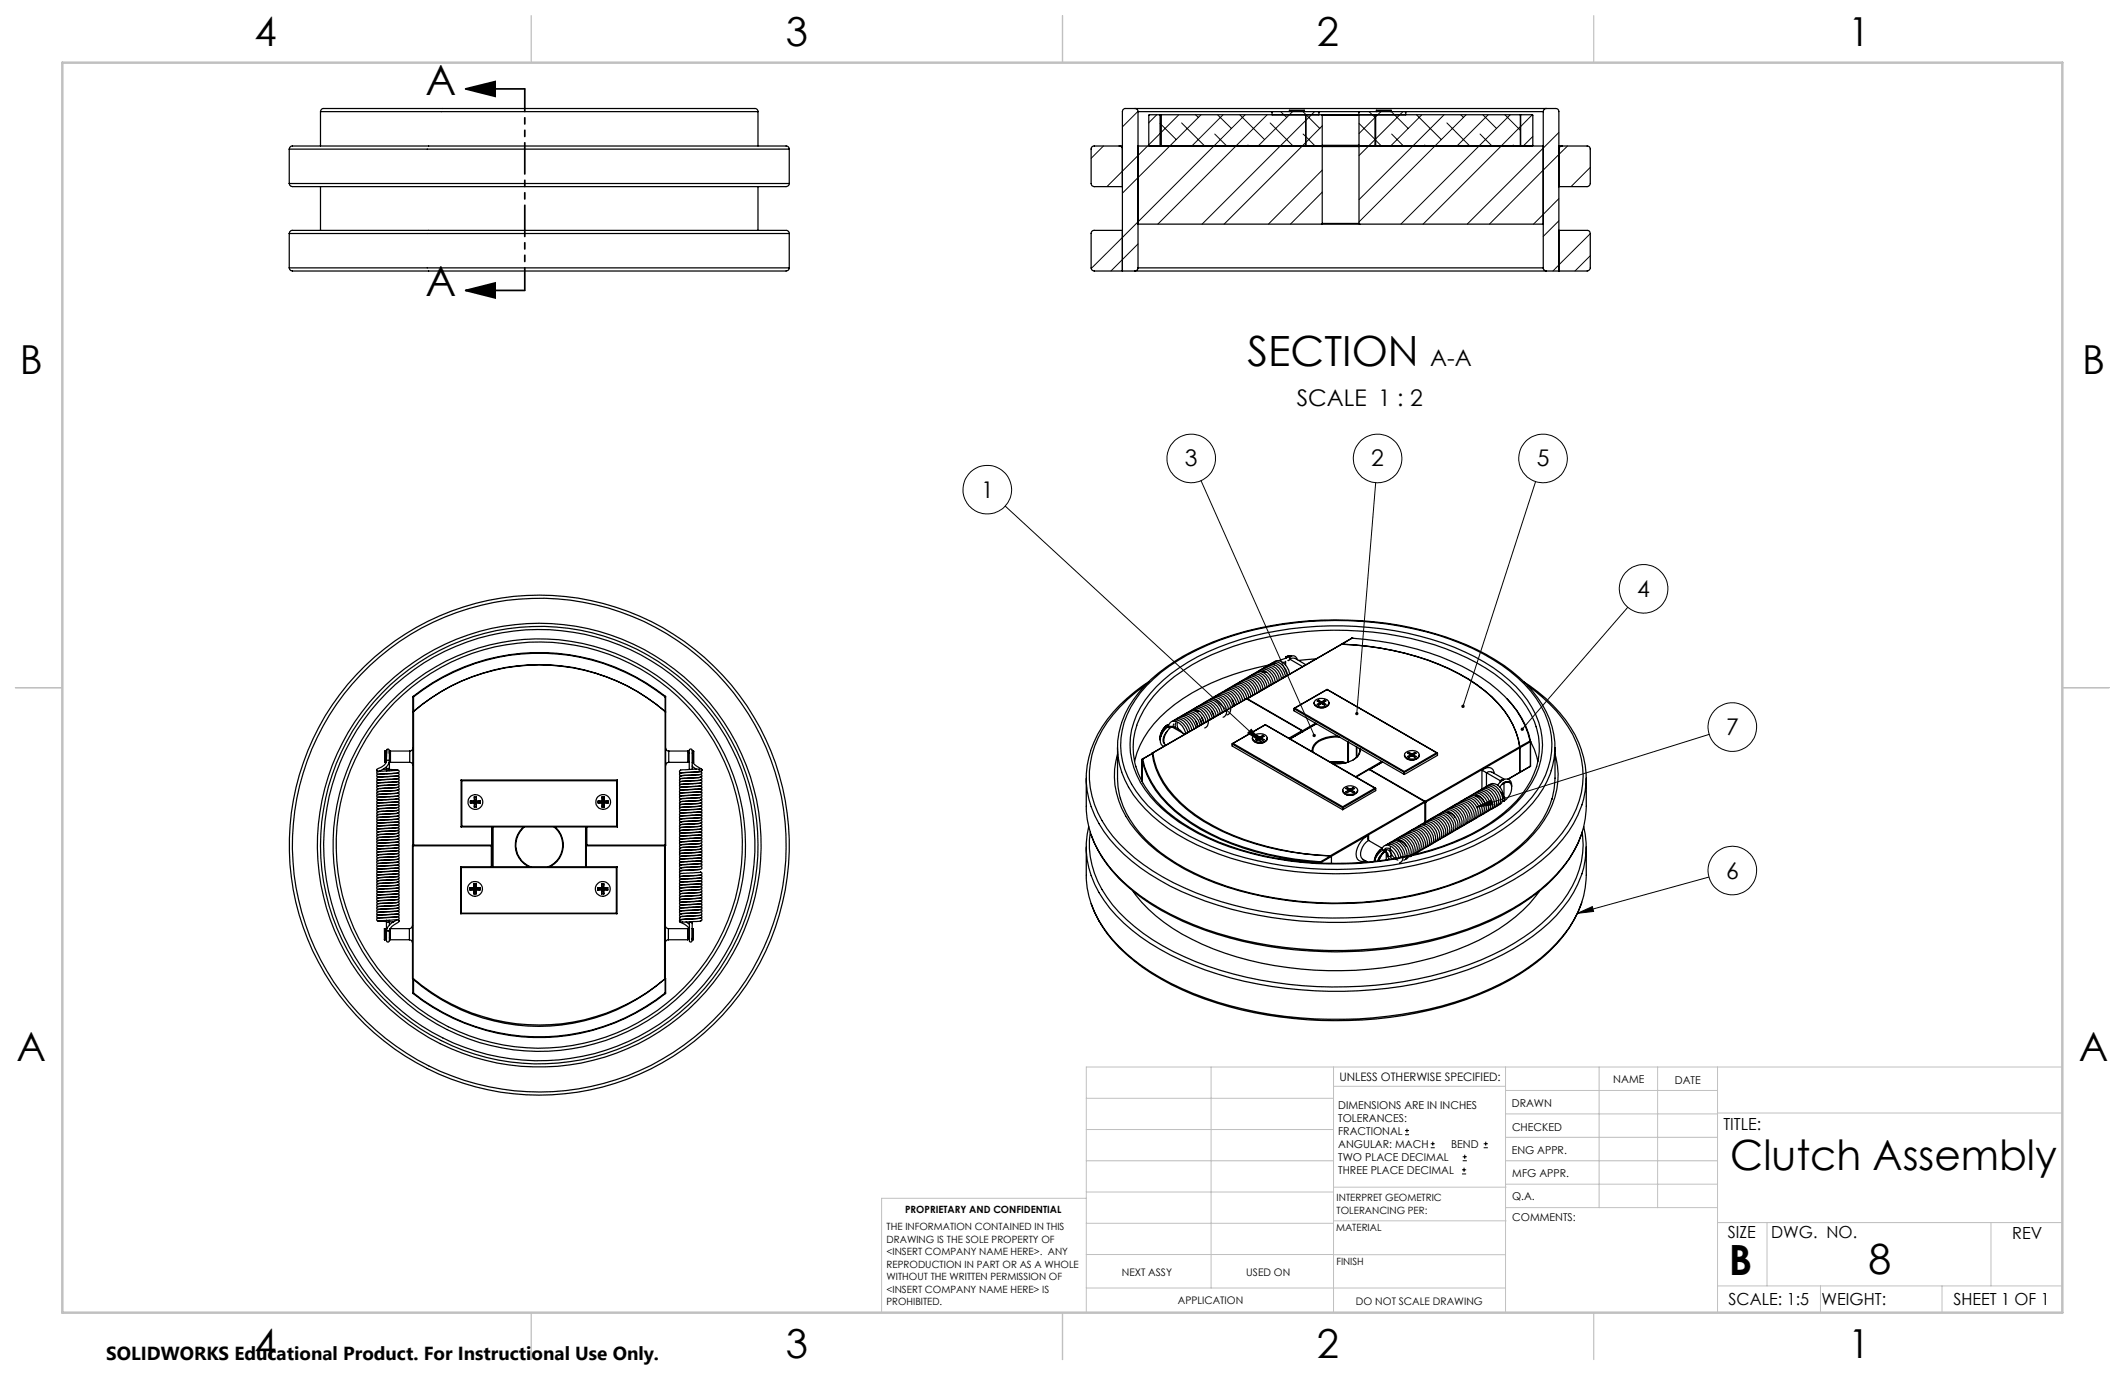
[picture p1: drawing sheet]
<svg xmlns="http://www.w3.org/2000/svg" width="432mm" height="279mm" viewBox="0 0 432 279" stroke-linecap="round" stroke-linejoin="round" font-family="sans-serif">
<defs><g id="words">
<g font-size="8.5">
<text x="86.4" y="19.3">A</text>
<text x="86.4" y="60.2">A</text>
<text x="253.5" y="74.3">SECTION</text>
<text x="351.6" y="237.7">Clutch Assembly</text>
<text x="351.3" y="259">B</text>
<text x="379.7" y="258.9">8</text>
</g>
<g font-size="8.1">
<text x="51.7" y="9.3">4</text>
<text x="159.7" y="9.3">3</text>
<text x="267.6" y="9.3">2</text>
<text x="375.6" y="9.3">1</text>
<text x="4" y="76">B</text>
<text x="423.1" y="76">B</text>
<text x="3.3" y="215.7">A</text>
<text x="422.4" y="215.7">A</text>
<text x="51.7" y="276">4</text>
<text x="159.7" y="276">3</text>
<text x="267.6" y="276">2</text>
<text x="375.6" y="276">1</text>
</g>
<g font-size="4.7">
<text x="290.6" y="74.3">A-A</text>
<text x="263.5" y="82.5">SCALE 1 : 2</text>
<text x="240.8" y="94.8">3</text>
<text x="278.6" y="94.8">2</text>
<text x="312.3" y="94.8">5</text>
<text x="199.3" y="101.1">1</text>
<text x="332.7" y="121.3">4</text>
<text x="350.7" y="149.4">7</text>
<text x="350.7" y="178.5">6</text>
</g>
<text font-size="3.8" x="21.6" y="276.3">SOLIDWORKS Educational Product. For Instructional Use Only.</text>
<g font-size="3.4">
<text x="350.2" y="229.5">TITLE:</text>
<text x="351.1" y="251.6">SIZE</text>
<text x="359.9" y="251.6">DWG. NO.</text>
<text x="408.9" y="251.7">REV</text>
<text x="351.2" y="265.2">SCALE: 1:5</text>
<text x="370.1" y="265.3">WEIGHT:</text>
<text x="396.9" y="265.2">SHEET 1 OF 1</text>
</g>
<text font-size="2.4" x="272.2" y="219.7">UNLESS OTHERWISE SPECIFIED:</text>
<g font-size="2.2">
<text x="327.8" y="220.1">NAME</text>
<text x="340.3" y="220.2">DATE</text>
<text x="271.9" y="225.3">DIMENSIONS ARE IN INCHES</text>
<text x="271.9" y="227.9">TOLERANCES:</text>
<text x="307.2" y="224.9">DRAWN</text>
<text x="271.9" y="230.6">FRACTIONAL</text>
<text x="271.9" y="233.2">ANGULAR: MACH</text>
<text x="294.9" y="233.2">BEND</text>
<text x="307.3" y="229.8">CHECKED</text>
<text x="271.9" y="235.9">TWO PLACE DECIMAL</text>
<text x="271.9" y="238.5">THREE PLACE DECIMAL</text>
<text x="307.2" y="234.5">ENG APPR.</text>
<text x="307.3" y="239.2">MFG APPR.</text>
<text x="307.3" y="243.9">Q.A.</text>
<text x="307.3" y="248.1">COMMENTS:</text>
</g>
<g font-size="2.1">
<text x="227.9" y="259.2">NEXT ASSY</text>
<text x="253.3" y="259.2">USED ON</text>
<text x="239.3" y="265">APPLICATION</text>
<text x="275.5" y="265.1">DO NOT SCALE DRAWING</text>
</g>
<g font-size="2">
<text x="271.6" y="244.1">INTERPRET GEOMETRIC</text>
<text x="180.2" y="250">THE INFORMATION CONTAINED IN THIS</text>
<text x="183.9" y="246.4">PROPRIETARY AND CONFIDENTIAL</text>
<text x="271.5" y="250.2">MATERIAL</text>
<text x="271.6" y="246.6">TOLERANCING PER:</text>
<text x="180.2" y="252.5">DRAWING IS THE SOLE PROPERTY OF</text>
<text x="180.2" y="255.1">&lt;INSERT COMPANY NAME HERE&gt;. ANY</text>
<text x="180.2" y="257.6">REPRODUCTION IN PART OR AS A WHOLE</text>
<text x="271.5" y="257">FINISH</text>
<text x="180.2" y="260.1">WITHOUT THE WRITTEN PERMISSION OF</text>
<text x="180.2" y="262.6">&lt;INSERT COMPANY NAME HERE&gt; IS</text>
<text x="180.2" y="265.2">PROHIBITED.</text>
</g>
</g></defs>
<g fill="none" stroke="#000" stroke-width=".2">
<path d="M224.2 29.7l-2.5 2.5M231.2 22.6l-3.1 3.2M233.2 29.7l-8.3 8.2M235.1 23.3l-1.7 1.6M235.7 29.6l.1 .1M235.7 25.1l3.3 3.3M239.5 23.3l-6.1 6.1M240.1 25l4.7 4.7M242.9 23.3l.6 .5M244.1 23.3l-16 16M246.8 27.2l2.5 2.5M247.4 23.3l2.8 2.8"/>
<path d="M248.5 23.3l-6.3 6.4M251.9 23.3l5.1 5.1M253 23.3l-31.3 31.3M253.6 29.5l.2 .2M257.5 23.3l-22.2 22.2M258.1 25l4.6 4.7M260.2 22.7l1.2 1.1M262.6 22.7l-6.9 7M264.8 22.7l3.4 3.4M264.8 27.2l2.4 2.5M267.1 22.7l-22.8 22.8M268.7 25.6l-20 19.9"/>
<path d="M268.7 34.6l-11 10.9M268.7 39.1l-6.5 6.4M276.2 25.1l3.3 3.4M278.2 22.7l1.2 1.1 1.2-1.1M279.4 28.4l1.3 1.3M279.5 23.7l-3.3 3.4M282.7 22.7l3.4 3.4M282.8 27.2l2.4 2.5M285.1 22.7l-8.9 8.9M287.8 23.3l5.1 5.1M288.9 23.3l-6.3 6.4M289.5 29.5l.2 .2"/>
<path d="M293.4 23.3l-17.2 17.3M294 25l4.7 4.7M296.8 23.3l.6 .5M297.9 23.3l-21.7 21.8M300.7 27.2l2.5 2.5M301.3 23.3l2.8 2.8M302.4 23.3l-6.3 6.4M305.8 23.3l3.2 3.2M306.9 23.3l-22.2 22.2M307.5 29.5l.2 .2M309 25.7l-19.8 19.8M311.4 23.3l-2.5 2.5"/>
<path d="M311.5 27.7l-2 2M316.8 26.9l-18.7 18.6M318.5 29.7l-15.9 15.8M323.1 34l-3.9 3.9M231.2 49.6l-5.5 5.5M316.8 40.4l-5.2 5.1M316.8 44.9l-3.2 3.1M323.1 47.5l-7.5 7.6M323.1 52l-3.1 3.1M244.1 97.7l23 51.7M279.5 98.1l-3.8 46.9M312 97.9l-14.7 45.6"/>
<path d="M204.3 102.8l52 48M330.8 123.4l-21.5 24.8M254.2 148.2l2.1 2.6-2.8-1.9zM347.3 149.2l-47.2 14.8M300.1 164l3-1.4 .3 .9zM347.2 178.2l-26.7 7.4M320.5 185.6l3.1-1.4 .2 1zM285.5 230.6h.8M285.5 229.7h.8M285.9 229.3v.9M290.7 233.2h.8M290.7 232.4h.8"/>
<path d="M291.1 232v.8M297.1 238.5h.8M297.1 237.7h.8M297.2 235.9h.9M297.2 235.1h.9M297.5 237.3v.8M297.6 234.6v.9M301.5 233.2h.8M301.5 232.4h.8M301.9 232v.8"/>
<circle cx="200.6" cy="99.5" r="4.9"/>
<circle cx="242.1" cy="93.2" r="4.9"/>
<circle cx="279.9" cy="93.2" r="4.9"/>
<circle cx="313.5" cy="93.2" r="4.9"/>
<circle cx="334" cy="119.6" r="4.9"/>
<circle cx="352" cy="147.7" r="4.9"/>
<circle cx="352" cy="176.9" r="4.9"/>
</g>
<path d="M94.6 18.1l6-1.5v3zM94.6 18.1h12M94.6 59l6-1.5v3zM94.6 59h12" fill="none" stroke="#000" stroke-width=".35"/>
<path d="M106.6 18.1v40.9" fill="none" stroke="#000" stroke-width=".35" stroke-dasharray="6.3 1.3 1.3 1.3 1.3 1.3" stroke-dashoffset="1.8"/>
<g fill="none" stroke="#c0c0c0" stroke-width=".2">
<path d="M246.1 216.8v44.9M271 216.8v49.9M305.9 216.8v49.9M324.9 216.8v28.6M336.8 216.8v28.6M349 216.8v49.9M419.1 216.8h-198.4v49.9M220.7 235.9h50.3M220.7 229.5h50.3M220.7 223.2h50.3M271 220.7h34.9M305.9 231.1h43.1"/>
<path d="M305.9 226.3h43.1M305.9 221.6h43.1M305.9 235.9h43.1M349 226.2h70.1M220.7 248.6h50.3M220.7 242.2h50.3M220.7 254.9h50.3M220.7 243.5h-41.6v23.2M271 255h34.9M271 248.1h35M271 241.2h35M305.9 240.6h43.1"/>
<path d="M306 245.4h43M349 248.4h70.1M359.1 248.4v12.9M404.6 248.4v12.9M220.7 261.7h85.2M349 261.3h70.1M369.9 261.3v5.4M394.6 261.3v5.4"/>
</g>
<path d="M108 3.2v9.5M215.9 3.2v9.5M323.8 3.2v9.5M3.1 139.7h9.6M419.1 139.7h9.5M108 266.7v9.6M215.9 266.7v9.6M323.8 266.7v9.6" fill="none" stroke="#c0c0c0" stroke-width=".25"/>
<path d="M12.7 12.7h406.4v254h-406.4z" fill="none" stroke="#c0c0c0" stroke-width=".5"/>
<g fill="#000">
<path d="M94.6 18.1l6-1.5v3zM94.6 59l6-1.5v3z"/>
<path d="M254.2 148.2l2.1 2.6-2.8-1.9zM275.5 144.7v.1a.32 .32 0 0 0-.1 .3 .32 .32 0 0 0 .3 .2v-.3v.3h.1a.34 .34 0 0 0 .2-.5 .34 .34 0 0 0-.5-.1zM266.7 149.3a.35 .35 0 0 0 .1 .4 .35 .35 0 0 0 .4 .1l-.1-.4 .1 .4 .1-.2a.34 .34 0 0 0-.1-.4 .34 .34 0 0 0-.5 .1zM309.1 148v.4l.2-.2-.2 .2a.34 .34 0 0 0 .5 0 .34 .34 0 0 0 0-.5 .34 .34 0 0 0-.5 .1zM297 143.4v.3l.2 .2 .1-.4-.1 .4a.35 .35 0 0 0 .4-.3 .35 .35 0 0 0-.2-.4 .35 .35 0 0 0-.4 .2zM300.1 164l3-1.4 .3 .9zM320.5 185.6l3.1-1.4 .2 1z"/>
</g>
<g fill="none" stroke="#000" stroke-width=".25">
<path d="M58.8 30.3a.73 .73 0 0 1 1-.6h99.3a.95 .95 0 0 1 1.3 .5v.1M58.8 37.3v.1a.85 .85 0 0 0 1.1 .5h98.9a1.66 1.66 0 0 0 1.4-.2l.2-.4M58.8 30.3h101.6M58.8 37.3h101.6M58.8 30.3v7M65.1 22.7a.82 .82 0 0 1 1.2-.7h85.7a2.62 2.62 0 0 1 1.8 .2l.2 .5M65.1 22.7h88.9M65.1 22.7v7M65.1 37.9v8.9M154 22.7v7M154 37.9v8.9M160.4 30.3v7"/>
<path d="M227.4 29.7h-5.2l-.4 .2-.1 .2v7.3l.2 .3 .4 .2h5.8M227.4 29.7l.5 .1 .2 .5M227.4 29.7h.7M230.6 22h-2.1l-.3 .3-.1 .4v32.4M230.6 22l.4 .2 .2 .5M230.6 22h83.6M231.2 22.7h27.4M231.2 29.7h37.3M231.2 22.7v31.7M235.7 23.3v6.4M236 23.3v6.4M258.6 22.7l-.1 .6"/>
<path d="M258.6 22.7h9.3M262 22.6v-.2h3v.2M262 22.6h3M262 22.6l.1 .1M265 22.6v.1M265.2 23.3l.1 .1M265.3 29.5l-.1 .2M265.3 29.5l.1 .2M265.3 23.4v6.1M265.4 23.3l-.1 .1M267.9 22.7l.1 .1v.5M267.9 22.7h8.4"/>
<path d="M268.5 23.3h-35l-.1 6.3 .2 .1M268.5 29.7l.2 .1M268.5 29.7h7.8M268.5 23.3l.2 .1M268.5 23.3h7.6M268.7 29.8h7.5M268.7 29.5h7.5M268.7 23.4h7.5M268.7 29.5l-.2 .2M268.7 23.4v6.1M268.7 29.8v15.6M276.1 23.3h35.3l.1 6.2-.2 .2"/>
<path d="M276.2 29.5l.1 .2M276.2 23.4v6.1M276.2 29.8v15.6M276.3 22.7l-.2 .1v.5M276.3 22.7h9.2M276.3 29.7l-.1 .1M276.3 23.3l-.1 .1M276.3 29.7h37.3M279.4 23.3l.1 .1v6.2l-.1 .1M279.5 23.3l-.1 .1v6.2l.1 .1M279.7 22.6h3M279.7 22.6v-.2h3v.2"/>
<path d="M279.7 22.6l.1 .1M282.7 22.6l-.1 .1M285.5 22.7l.1 .1v.5M285.5 22.7h28.1M308.9 23.3v6.4M309 23.3v6.4M313.6 22.7v31.7M314.2 22l2.2 .1 .4 .5v32.5M314.2 22l-.5 .3-.1 .4M316.8 29.7h.6M317.4 29.7h5.1a.6 .6 0 0 1 .6 .6v7l-.1 .3-.5 .3h-5.7M317.4 29.7l-.4 .1-.2 .5"/>
<path d="M58.8 47.4a.73 .73 0 0 1 1-.6h99.3a.95 .95 0 0 1 1.3 .5v.1M58.8 54.4v.1a.7 .7 0 0 0 1 .6h98.8a1.95 1.95 0 0 0 1.6-.2l.2-.5M58.8 47.4h101.6M58.8 54.4h101.6M58.8 47.4v7M160.4 47.4v7M228.1 46.8h-5.9l-.4 .3-.1 .2v7.2l.2 .4 .4 .2h8.3M230.6 55.1h83.6M231.2 54.4l-.1 .4-.5 .3M231.2 54.4h82.4M231.2 45.5h37.3M268.5 45.5h7.8"/>
<path d="M268.7 45.4l-.2 .1M268.7 45.4h7.5M276.2 45.4l.1 .1M276.3 45.5h37.3M313.6 54.4l.2 .5 .4 .2M316.8 46.8h5.7a.6 .6 0 0 1 .6 .6v7l-.2 .5-.4 .2h-8.3M233 139.3a40.5 40.5 0 0 1 17.2-10 71.7 71.7 0 0 1 46.8 1.5 34.6 34.6 0 0 1 15.1 11.1 15.8 15.8 0 0 1-.8 20.1 38.6 38.6 0 0 1-18.4 11.5 71.6 71.6 0 0 1-46.9-1.6 35.4 35.4 0 0 1-14-9.6 16 16 0 0 1-.3-21.5zM233.4 138.5a28 28 0 0 0-11.7 13.9v.1M235 139.5a39.4 39.4 0 0 1 17.1-9.6 68.7 68.7 0 0 1 43.4 1.6 33.7 33.7 0 0 1 14.9 10.8 15 15 0 0 1 0 18.1 31.2 31.2 0 0 1-12.7 9.9 67.3 67.3 0 0 1-38.1 4.3 48.3 48.3 0 0 1-21.7-8.8 19.8 19.8 0 0 1-8.2-12.9 16.5 16.5 0 0 1 5.3-13.4zM249.8 139.8a1.35 1.35 0 0 1 1.8 .1 3.6 3.6 0 0 1 1.3 2.3M250.2 139.6a1.33 1.33 0 0 1 1.9 .2 3.3 3.3 0 0 1 1.3 2.2M250.6 139.4v-.1a1.62 1.62 0 0 1 2.2 .5l.5 .7 .5 1.2"/>
<path d="M251 139.1a1.47 1.47 0 0 1 2 .2 3.5 3.5 0 0 1 1.2 2.2M251.4 138.9a1.22 1.22 0 0 1 1.7 0 3.3 3.3 0 0 1 1.5 2.4M251.8 138.6a1.34 1.34 0 0 1 2.1 .3 2.95 2.95 0 0 1 1.1 2.1M252.3 138.4a1.24 1.24 0 0 1 1.8 .1 3.4 3.4 0 0 1 1.3 2.3M252.7 138.1a1.65 1.65 0 0 1 2.4 .8l.4 .6 .3 1.1M253 137.9a1.53 1.53 0 0 1 2.1 .2 3.3 3.3 0 0 1 1.2 2.2M253.5 137.7a1.51 1.51 0 0 1 2.1 .3 3.2 3.2 0 0 1 1 2.1M253.9 137.4a1.33 1.33 0 0 1 1.8 .1 3.3 3.3 0 0 1 1.4 2.3M254.3 137.2a1.47 1.47 0 0 1 2.2 .3l.5 .7 .5 1.4M254.7 136.9a1.32 1.32 0 0 1 1.9 .2 3.3 3.3 0 0 1 1.3 2.3M255.2 136.7a1.44 1.44 0 0 1 2.1 .4l.9 1.4 .1 .6M255.6 136.5a1.33 1.33 0 0 1 1.9 .2 3.6 3.6 0 0 1 1.2 2.2"/>
<path d="M256 136.2a1.79 1.79 0 0 1 2.6 .9l.3 .7 .3 .8M256.4 136a1.18 1.18 0 0 1 1.6 0 3.4 3.4 0 0 1 1.6 2.4M256.5 136.6h.7M256.8 135.7a1.67 1.67 0 0 1 2.2 .5l.5 .6 .5 1.4M257.2 135.5a1.46 1.46 0 0 1 2 .2 3.5 3.5 0 0 1 1.2 2.2M257.6 135.3a1.24 1.24 0 0 1 1.7 0 3.5 3.5 0 0 1 1.5 2.4M258 135a1.38 1.38 0 0 1 2.1 .3 3.3 3.3 0 0 1 1.1 2.2M258.4 134.8a1.56 1.56 0 0 1 2.4 .6l.5 .6 .3 1.2M258.9 134.5a1.42 1.42 0 0 1 2.1 .4 3.2 3.2 0 0 1 1 2.1M258.9 134.9a48.4 48.4 0 0 0-20.2 8.3 20.3 20.3 0 0 0-8.2 11.5M259.1 134.8l-.2 .3M261.2 134.5l-.6 .1"/>
<path d="M261.2 134.4v.7M261.3 133.5l-.1 .2M261.3 133.5h.1M261.3 133.5l.1 .1M261.4 133.6v.1M262 133.5l-.2-.1-2 .9M262 133.5a.97 .97 0 0 1 1.6 .6M262 133.5l.1 .4M262 133.9l-.1 .3h-.2M262 133.9l.5-.2 .7 .1 2.2 1.3M262 133.9l2.7 1.6M262.2 133.4l-.8 .2"/>
<path d="M262.4 133.4l-.7-.1-.4 .2M262.5 133.4l-.7-.1-.5 .2M267.4 133.9l-3.6 .3M272.6 130.9a54.5 54.5 0 0 1 25.8 7.1 22.4 22.4 0 0 1 9.6 10.7l.8 3.1M272.6 130.9l-19.2 11.1M272.6 130.9l-19.1 11.1M272.7 130.9h-.1M272.7 130.9a55.5 55.5 0 0 1 25.6 7.1 22.5 22.5 0 0 1 9.7 10.7l.5 1.5 .3 1.5M274.7 129.7h.1M274.7 129.7l-2.1 1.2M274.7 129.7a57.4 57.4 0 0 1 24.4 6.8 24.7 24.7 0 0 1 10.8 10.9l1 3.2M274.7 129.7l-2 1.2"/>
<path d="M309.6 138.5a27.9 27.9 0 0 1 11.7 13.7M310.4 139.3a27.6 27.6 0 0 1 9.9 11.6 17.9 17.9 0 0 1-2.8 18.3 38.6 38.6 0 0 1-16.4 11.8 81.8 81.8 0 0 1-58.1 .4 39.6 39.6 0 0 1-18.1-13.1 17.9 17.9 0 0 1 .1-21.5 31.9 31.9 0 0 1 7.4-7.3M76.8 159.1h.1M76.8 157.4h.1M76.8 159.7h.1M76.8 156.8h.1M76.8 156.8l3.5-.2a.5 .5 0 0 1 .8 .1l-.2 .4M76.8 156.8l-.2 .1a.3 .3 0 0 0 0 .3 .3 .3 0 0 0 .2 .2M76.8 159.7l4.1-.3 .2 .3-.1 .2-.4 .1-3.6 .2M76.9 158.5a.28 .28 0 0 0-.4 .3 .28 .28 0 0 0 .3 .3M76.9 159.1l-.3 .1a.3 .3 0 0 0 0 .3 .3 .3 0 0 0 .2 .2M76.9 157.9a.29 .29 0 0 0-.3 .2 .29 .29 0 0 0 .2 .4"/>
<path d="M77.9 156.3h.7M78.2 152.6v2.3M78.2 152.6h.1M78.2 154.9h.1M78.3 152.6l.1 2.3M78.3 154.9h.1M78.3 152.6v2.3M78.4 152.8l.1 .3M78.4 154.9h.1M78.5 154.5a1.88 1.88 0 0 1-1.7 1.7l-.2 .1a.29 .29 0 0 0 .1 .4 .29 .29 0 0 0 .4-.1M78.5 154.5h.6M78.5 156.5h.1"/>
<path d="M78.5 155.8v.4M78.6 152.4l-.1 2.1M78.6 156v.1M79.1 156.6a.28 .28 0 0 0-.3-.4 .28 .28 0 0 0-.2 .5M79.1 154.9h.2M79.1 156.4l1.7 .1M79.1 152.6v1.9M79.1 154.5a2.59 2.59 0 0 1-2 2.2M79.1 152.6v-.2a.28 .28 0 0 0-.3-.2 .28 .28 0 0 0-.2 .2v.7M79.1 155.9v.4M79.1 154.9v1.2M79.1 152.5v.6"/>
<path d="M79.3 152.8l-.2 .3M79.3 154.9h.1M79.3 152.6v2.3M79.3 152.6h4M79.3 154.9h4M80.6 157.1l-3.9 .3a.29 .29 0 0 0-.1 .3 .29 .29 0 0 0 .2 .2M80.6 157.7l-3.7 .2M80.6 159.5l-3.9 .2a.29 .29 0 0 0-.1 .3 .29 .29 0 0 0 .2 .3M80.8 158.3l-4.1 .2M80.8 158.8l-4 .3M80.8 157.7a.28 .28 0 0 1 .3 .2 .28 .28 0 0 1-.1 .3l-4.1 .3M80.8 158.2a.3 .3 0 0 1 .3 .3 .3 .3 0 0 1-.2 .3 .3 .3 0 0 1 .2 .3 .3 .3 0 0 1-.2 .3"/>
<path d="M80.8 160a.31 .31 0 0 1 .3 .2 .31 .31 0 0 1-.1 .3l-4.1 .3M80.9 157.1l.2 .1v.3l-.5 .2-3.6 .2M80.9 157.1l-4.1 .2M80.9 158.8l-4.1 .3M83.3 154.9l.4 .2 .2 .4M83.3 152.6v2.3M83.9 152a.6 .6 0 0 1-.6 .6M83.9 141.6h.1M83.9 141.6v3l.1-.1M84 141.5v.1M84 141.5a41.3 41.3 0 0 1 51.2 0M84 141.5l-.1 .1"/>
<path d="M84 144.5a39.4 39.4 0 0 1 51.1 0M84 141.6a41.2 41.2 0 0 1 51.1 0M84 144.6a38.9 38.9 0 0 1 51.1 0M84 144.6l-.1 .1v27M84 141.6v2.9M84 144.6v27.1M93.7 158.5l.1 .1M93.7 158.5v9.5M93.7 158.5h31.7M93.8 158.6v9.3M93.8 158.6h31.5M125.3 158.6v9.3"/>
<path d="M125.4 158.5l-.1 .1M125.4 158.5v9.5M135.1 141.6h.2M135.1 144.6l.2 .1v27M135.1 141.6v2.9M135.1 144.6v27.1M135.2 141.5l-.1 .1M135.2 141.5l.1 .1M135.3 152a.66 .66 0 0 0 .6 .6M135.3 141.6v3l-.2-.1M135.9 154.9l-.3 .1-.3 .5M135.9 152.6v2.3"/>
<path d="M135.9 152.6h3.9M135.9 154.9h3.9M138.3 159.4a.3 .3 0 0 0-.2 .4 .3 .3 0 0 0 .3 .2M138.3 158.8a.28 .28 0 0 0-.2 .3 .28 .28 0 0 0 .2 .3M138.3 158.2a.3 .3 0 0 0-.2 .4 .3 .3 0 0 0 .3 .2M138.3 157.1a.3 .3 0 0 0-.2 .4 .3 .3 0 0 0 .3 .2M138.3 156.5a.28 .28 0 0 0-.2 .3 .28 .28 0 0 0 .3 .3M138.4 159.4l3.9-.3-4 .3M138.5 159.9l3.6-.2a.32 .32 0 0 1 .4 .1 .32 .32 0 0 1 0 .4l-3.9 .3M138.5 157.6l2.6-.1a1.48 1.48 0 0 1 1.5 .1v.2l-.6 .2-3.4 .2M139.8 152.6l.1 2.3M139.8 154.9h.1"/>
<path d="M139.8 152.6v2.3M139.9 152.8l.2 .3M139.9 154.9h.2M140.1 156.4v-3.9a.3 .3 0 0 1 .3-.3 .3 .3 0 0 1 .3 .3v3.9M140.7 155.6l.8 .7M140.7 154.9h.1M140.8 154.9a3.9 3.9 0 0 0 1.8 1.5v.1M140.8 152.8l-.1 .3M140.8 154.9h.1M140.8 152.6v2.3M140.8 152.6h.1M140.9 152.6v2.3"/>
<path d="M142 156.3l-3.7 .2M142.1 156.5a.28 .28 0 0 1 .2-.3 .28 .28 0 0 1 .3 .3M142.2 159.7l-4 .3-.1 .3 .2 .2a.3 .3 0 0 0-.2 .4 .3 .3 0 0 0 .3 .2M142.2 157.4l-4 .3-.1 .2 .2 .3M142.3 157.9l-4 .3M142.3 156.7l.2 .1M142.3 156.8l-4 .3M142.3 158.5l-4 .3M142.3 157.9a.28 .28 0 0 1 .3 .3 .28 .28 0 0 1-.3 .3M142.4 158.5a.3 .3 0 0 1 .2 .3 .3 .3 0 0 1-.3 .3M142.4 158.5l-4 .3M142.4 156.8a.3 .3 0 0 1 .2 .3 .3 .3 0 0 1-.3 .3"/>
<path d="M142.4 158.5h.1M142.5 159.1h-.1a.31 .31 0 0 1 .2 .4 .31 .31 0 0 1-.4 .2M142.6 156.5l-.1 .2-.7 .1-3.3 .3M220.7 158.1a29.7 29.7 0 0 0 1 11.4 26.4 26.4 0 0 0 10 12.5 63.4 63.4 0 0 0 29.6 10.5 81.7 81.7 0 0 0 39.4-4.7 41.7 41.7 0 0 0 16.9-11.6 19.7 19.7 0 0 0 4.7-12.4v-5.7M227.1 151.9v6.2a14.8 14.8 0 0 0 .6 4.2M227.1 153.2a16.5 16.5 0 0 0 3.7 15.6 38 38 0 0 0 16.3 10.7 73.8 73.8 0 0 0 49.8-.4 37.7 37.7 0 0 0 15.8-10.9 16.4 16.4 0 0 0 3.3-15M227.9 146.9a16.2 16.2 0 0 0 3.5 16 36.9 36.9 0 0 0 16.3 10.7 72.6 72.6 0 0 0 49.5-.8 35.6 35.6 0 0 0 15.4-11.1 16.1 16.1 0 0 0 2.5-14.7M228 146.7a24.8 24.8 0 0 1 10.6-12.3 60.4 60.4 0 0 1 29.9-8.4 67.9 67.9 0 0 1 31.6 6 31.8 31.8 0 0 1 13.3 11.2l.8 1.5 .9 2.1M230.8 155.6a19.8 19.8 0 0 0 7.9 10.6 49.4 49.4 0 0 0 22.7 8.5 66.4 66.4 0 0 0 35.7-4.3 32.5 32.5 0 0 0 12.2-9 17.3 17.3 0 0 0 2.9-5.6M230.8 155.8a14.9 14.9 0 0 1 2.6-13 32.1 32.1 0 0 1 15-10.6 67.3 67.3 0 0 1 45.4-.4 34.9 34.9 0 0 1 15.4 10.4 15.1 15.1 0 0 1 3 13.7M232.1 154.2v4.6M232.1 154.2h.1"/>
<path d="M232.2 154.2l-.1 .1a19.1 19.1 0 0 0 6.6 10.5 46.2 46.2 0 0 0 21.5 9.5l2.7 .4 5.4 .6M232.2 154.2a20 20 0 0 0 8.1 11.7 49.5 49.5 0 0 0 22.6 8.7l5.4 .5M232.2 154.2l2-1.1a18.3 18.3 0 0 0 7.2 11.3 46.3 46.3 0 0 0 21.2 8.7l2.5 .4 5.3 .4M234.1 153.1h.1M234.1 153.1a17.6 17.6 0 0 0 7.1 11.4 45.5 45.5 0 0 0 21.2 8.6l5.2 .7 2.7 .1 19.2-11M234.1 153.1l-2 1.1M237.2 148.6a2.14 2.14 0 0 0-.6 2.5M237.3 147.2a3.4 3.4 0 0 0-1.6 2.8M237.3 147.7a3.1 3.1 0 0 0-1.4 3.5l.6 .5M237.3 147.7a2.78 2.78 0 0 1 3 1.3M237.3 147.7l.3 .3M237.4 147.2a3.6 3.6 0 0 0-1.6 3"/>
<path d="M237.4 147.2v.2M237.4 147.2a3.4 3.4 0 0 0-1.7 3.2M237.4 147.4a3.5 3.5 0 0 0-1.5 2.2M237.4 147.4l.1 .3M237.5 147.5a1.14 1.14 0 0 1 1.5-.9 3.3 3.3 0 0 1 1.9 2.5M238.2 146.6a1.47 1.47 0 0 1 2.2 .4l.9 1.4v.5M238.5 147.1l-.1 .6M238.6 146.3a1.44 1.44 0 0 1 2 .3l.6 .6 .6 1.4M238.9 146.9l-.1 .9M239 146.1a1.88 1.88 0 0 1 2.7 1l.5 1.3M239.2 146.9v.5l.2 .7M239.3 146.1a1.21 1.21 0 0 1 1.9-.2 3.6 3.6 0 0 1 1.4 2.2"/>
<path d="M239.9 145.6a1.29 1.29 0 0 1 1.8 .1 3.3 3.3 0 0 1 1.3 2.2M240.3 145.4l.1-.2a1.88 1.88 0 0 1 2.3 .9l.5 .8 .2 .7M240.7 145.2l.1-.1a1.68 1.68 0 0 1 2.2 .6l.5 .7 .3 1M240.7 149.2l-2.6-1.5a3.3 3.3 0 0 0-1.5 3.5l.3 .2M241.1 144.9a1.37 1.37 0 0 1 2.1 .3l.5 .6 .6 1.4M241.5 144.7a1.29 1.29 0 0 1 1.8 0 3.3 3.3 0 0 1 1.4 2.3M241.9 144.4a1.14 1.14 0 0 1 1.6-.1 3.5 3.5 0 0 1 1.6 2.4M242.4 144.2a1.63 1.63 0 0 1 2.4 .7 2.57 2.57 0 0 1 .6 2.6l-.6 .4M242.7 143.9a1.34 1.34 0 0 1 2.1 .3 3.5 3.5 0 0 1 1.1 2M242.9 144.5l.7 .1M243 146.6l.3 1.1M243.1 143.7a1.46 1.46 0 0 1 2.2 .3 3.6 3.6 0 0 1 1 2"/>
<path d="M243.6 143.4a1.54 1.54 0 0 1 2.1 .5l.5 .6 .5 1.2M243.8 146.2l.4 1M244 143.2a1.32 1.32 0 0 1 1.9 .2 3.6 3.6 0 0 1 1.3 2.1M244.2 145.8l.3 1.2M244.4 143a1.25 1.25 0 0 1 1.6-.1 3.3 3.3 0 0 1 1.5 2.4M244.8 142.7a1.25 1.25 0 0 1 2 .2 3 3 0 0 1 1.2 2.1M245.2 142.5a1.58 1.58 0 0 1 2.3 .5l.5 .7 .4 1.1M245.7 142.2a1.39 1.39 0 0 1 2 .3 3.3 3.3 0 0 1 1.1 2.1M246.1 142a1.46 1.46 0 0 1 2.1 .4 2.72 2.72 0 0 1 .8 3l-.5 .3M246.2 144.6l.4 1.2M246.5 141.8a1.2 1.2 0 0 1 1.7 0 3.4 3.4 0 0 1 1.4 2.3M246.9 141.5a1.27 1.27 0 0 1 1.7 .1 2.76 2.76 0 0 1 1.3 3.3l-.6 .4"/>
<path d="M247.3 141.3a1.48 1.48 0 0 1 2.1 .3l.5 .6 .6 1.4M247.7 141a1.59 1.59 0 0 1 2.4 .7l.4 .6 .4 1.1M248.1 140.8a1.19 1.19 0 0 1 1.5-.1 3.4 3.4 0 0 1 1.7 2.4M248.5 140.5a1.32 1.32 0 0 1 1.9 .2 3.4 3.4 0 0 1 1.3 2.2M249 140.3a1.5 1.5 0 0 1 2.1 .5l.5 .6 .5 1.3M249.4 140.1a1.5 1.5 0 0 1 2.3 .5l.4 .7 .4 1.1M250.4 142.2l.4 1.2M250.4 151.2l22.4 12.9M250.4 151.2v.4l22.4 12.9M250.5 151.1l-.1 .1M250.5 151.1l22.3 12.8M253.2 142h.2"/>
<path d="M253.2 142h.1M253.2 142l-19.1 11M253.3 142h.1M253.3 142l-19.2 11.1M253.3 142l11.2 6.5M253.4 142h.1M253.5 142h-.1M253.5 142l11.2 6.5M254.5 150a1.07 1.07 0 0 0 1.4 1 1.17 1.17 0 0 0 1.6-1M254.8 149.4a2.17 2.17 0 0 1 2.6 .2l.1 .3a1.53 1.53 0 0 1-2.1 .8 .86 .86 0 0 1-.9-1zM255.2 150.9h.1M255.2 150.9l.7 .1 .9-.1"/>
<path d="M255.4 149.4l-.3 .2 .6 .4M255.4 149.4l.6 .4M255.4 149.4l.2 .5M255.7 150l-.6 .3 .3 .2 .6-.4M255.7 150v.3M256 149.8v.3M256.3 150l.6 .3-.3 .2-.6-.4M256.3 150v.3M256.6 149.4l.3 .2-.6 .4M256.6 149.4l-.6 .4M256.6 149.4l-.2 .5M257.1 147.2v.1"/>
<path d="M257.1 147.2l22.4 13M257.1 147.2l-6.7 3.9M257.1 147.3l-6.6 3.8M257.1 147.3l22.3 12.9M262.9 144l22.5 13M262.9 144v.4l22.5 13M263.1 143.9l-.2 .1M263.1 143.9l22.3 12.9M264.5 148.5l.2 .2M264.5 148.5h.1M264.5 148.5l-2.6 1.5M264.7 148.7h.1"/>
<path d="M264.7 148.6v.1M264.7 148.7l-2.6 1.4M264.7 148.5l.1 .1M264.7 148.5l-.1 .1M267 142.8a1.07 1.07 0 0 0 1.4 1 1.42 1.42 0 0 0 1.7-.9v-.1M267.3 142.3a2.01 2.01 0 0 1 2.8 .4 1.53 1.53 0 0 1-2.2 .9 .81 .81 0 0 1-.8-1zM267.3 147l-2.6 1.5M267.4 147l-5.3 3.1 5.4-3M267.7 143.7l.7 .1 .9-.1M268 142.3l.5 .3M268 142.3l-.3 .2 .6 .3M268 142.3l.1 .4"/>
<path d="M268.3 142.8l-.6 .3 .3 .2 .5-.4M268.3 142.8v.3M268.5 142.6v.3M268.9 142.8l.5 .3-.3 .2-.6-.4M268.9 142.8l-.1 .3M269.1 142.3l.3 .2-.5 .3M269.1 142.3l-.6 .3M269.1 142.3l-.1 .4M269.7 140.1l22.4 12.9M269.7 140.1l-6.7 3.8M269.7 140.1l-6.6 3.8M269.7 140.1l22.2 12.9"/>
<path d="M269.7 140.1h.1M270.3 154.8a7.6 7.6 0 0 1 3.2 .2M270.3 154.9a8.3 8.3 0 0 1 3.2 .1M270.5 155l1.1-.1 1.5 .2M271.9 149.6a5.9 5.9 0 0 0-5 1.8l-.2 .5v.9M272.2 149.8h-.1a6.5 6.5 0 0 0-4.6 1.3 1.88 1.88 0 0 0-.7 1.7M273.9 150.7v4.2M274 150.8v4M275.7 151.8l-.1 2.1M276.2 152.1a2.14 2.14 0 0 1-1.3 2.3M276.4 152.2a2.7 2.7 0 0 1-2.3 2.6 8.5 8.5 0 0 1-3.2 .4M278.2 156.4h.1"/>
<path d="M278.2 156.4l11.3 6.5M278.2 156.4l-2.6 1.5M278.3 156.4h.1M278.3 156.4l11.3 6.4M280.8 154.7l-5.4 3.1M280.9 154.8l-2.6 1.6M281 154.8l-2.7 1.6M285.4 156.8v.2M285.4 157v.4M285.4 153.4a1.07 1.07 0 0 0 1.4 1 1.17 1.17 0 0 0 1.6-1M285.7 152.9a1.89 1.89 0 0 1 2.7 .4 1.53 1.53 0 0 1-2.1 .9 .86 .86 0 0 1-.9-1.1zM286.1 154.3l.7 .1 .9-.1"/>
<path d="M286.3 152.9l-.3 .1 .6 .4M286.3 152.9l.6 .3M286.3 152.9l.2 .4M286.6 153.4l-.6 .3 .3 .2 .6-.3M286.6 153.4v.3M286.9 153.2v.4M287.2 153.4l.6 .3-.3 .2-.6-.3M287.2 153.4v.3M287.5 152.9l-.6 .3M287.5 152.9l.3 .1-.6 .4M287.5 152.9l-.2 .4M291.9 153l.2 .1"/>
<path d="M291.9 153l-6.5 3.8M292.1 153.1l-6.7 3.9M292.1 153.1v.4l-6.7 3.9M301.1 156.6l.9 .4M301.1 156.6a1.35 1.35 0 0 1 1.5-.6 1.35 1.35 0 0 1 1 1.2M301.1 156.6v3.7M301.8 160a1.23 1.23 0 0 1 1.6-.1 2.72 2.72 0 0 1 1.2 3.6l-.4 .2M302 157l.5-.2h.4l2.8 1.6M302 157l2.8 1.6M302 157v2.9M302.2 159.7a1.3 1.3 0 0 1 1.9 .2 2.86 2.86 0 0 1 1 3.3l-.4 .3M302.5 159.5a1.92 1.92 0 0 1 2.9 1.9"/>
<path d="M304.3 159.6l.1-.2a1.74 1.74 0 0 1 2.3-.9 1.55 1.55 0 0 1 .5 1.3M304.8 158.6v.1M304.8 158.7l.1 .2M305.4 158.5l-.6 .2M305.5 159.1l-.7 .8M305.5 159l-.2 .3M305.5 159l.1 .1M305.6 159.1h.1M305.6 158.4l-.8 .2M305.6 159.1a.99 .99 0 0 1 1.3 0 .99 .99 0 0 1 .3 1.2 3.4 3.4 0 0 1-1.6 2.5M305.6 159.1v2.8M306.2 142a17.7 17.7 0 0 1 4.8 8.6"/>
<path d="M306.7 158.9h-.7l-.4 .2M306.7 158.9l-.3-.1-.9 .2M308.8 156.6l.1 .3M308.8 151.8v.2M308.8 157l-2.4 1.4M308.8 151.8l-19.2 11M308.8 152l-19.1 11M308.8 152v5M308.8 157l-2.4 1.3M308.8 151.7l.1 .2M308.9 151.9v5M310.9 150.6l.1 .1"/>
<path d="M310.9 150.6h.1M310.9 150.6l-2.1 1.1M310.9 155.8l-2 1.2M311 155.7l-.1 .1M311 150.7a13.2 13.2 0 0 1 1.5 4M311 150.7l-2.1 1.2M311 155.7l-2.1 1.2M311 150.6v5.1M316 151.9a36.6 36.6 0 0 1-.5 10l-.2 .6M321.3 152.3a18.4 18.4 0 0 1-3.7 18.2 43.5 43.5 0 0 1-19.4 12.6 83.6 83.6 0 0 1-53.3 0 43.8 43.8 0 0 1-19.4-12.6 18.6 18.6 0 0 1-3.9-17.9M76.7 172.5h.1M76.7 174.8l.1 .1"/>
<path d="M76.7 160.8l.1 .1M76.7 163.2h.1M76.7 165.5h.1M76.8 173.1a.28 .28 0 0 0-.2 .3 .28 .28 0 0 0 .2 .3M76.8 177.8a.3 .3 0 0 0-.2 .3 .3 .3 0 0 0 .2 .3M76.8 161.4v.1M76.8 163.8h.1M76.8 166.1h.1M76.8 168.5h.1M76.8 170.8h.1M76.8 162h.1M76.8 164.4h.1"/>
<path d="M76.9 172.5a.28 .28 0 0 0-.4 .3 .28 .28 0 0 0 .3 .3M76.9 175.5h-.1a.28 .28 0 0 0-.2 .3 .28 .28 0 0 0 .2 .2M76.9 179.6a.28 .28 0 0 0-.4 .2 .28 .28 0 0 0 .3 .3M76.9 160.9a.28 .28 0 0 0-.4 .2 .28 .28 0 0 0 .3 .3M76.9 161.5h-.1a.28 .28 0 0 0-.2 .3 .28 .28 0 0 0 .2 .2M76.9 163.2a.3 .3 0 0 0-.4 .3 .3 .3 0 0 0 .3 .3M76.9 163.8h-.1a.28 .28 0 0 0-.2 .3 .28 .28 0 0 0 .2 .3M76.9 166.1h-.1a.3 .3 0 0 0-.2 .3 .3 .3 0 0 0 .2 .3M76.9 168.5h-.1a.3 .3 0 0 0-.3 .3 .3 .3 0 0 0 .4 .3M76.9 170.2a.28 .28 0 0 0-.4 .3 .28 .28 0 0 0 .3 .3M76.9 170.8h-.1a.27 .27 0 0 0-.2 .3 .27 .27 0 0 0 .3 .2l4-.2M76.9 174.9a.32 .32 0 0 0-.3 .4 .32 .32 0 0 0 .5 .1l3.7-.2"/>
<path d="M76.9 177.2a.3 .3 0 0 0-.4 .2 .3 .3 0 0 0 .3 .4M76.9 160.3a.31 .31 0 0 0-.3 .2 .31 .31 0 0 0 .2 .4M76.9 162.6a.31 .31 0 0 0-.3 .2 .31 .31 0 0 0 .2 .4M76.9 164.9a.31 .31 0 0 0-.3 .3 .31 .31 0 0 0 .2 .3M76.9 167.3a.31 .31 0 0 0-.3 .2 .31 .31 0 0 0 .2 .4M77 176.6a.32 .32 0 0 0-.5 .2 .32 .32 0 0 0 .3 .4h-.1M77 171.9a.31 .31 0 0 0-.5 .2 .31 .31 0 0 0 .3 .4M77 174.3a.32 .32 0 0 0-.5 .2 .32 .32 0 0 0 .3 .4M77 179a.3 .3 0 0 0-.5 .1 .3 .3 0 0 0 .3 .4M77 169.6a.3 .3 0 0 0-.4 .2 .3 .3 0 0 0 .2 .4M77 171.9l3.7-.2a.29 .29 0 0 1 .4 .1 .29 .29 0 0 1-.1 .4l-4.1 .3M77 176.6l3.5-.2a.34 .34 0 0 1 .5 0 .34 .34 0 0 1 0 .5l-4.1 .3"/>
<path d="M77 178.9l3.5-.2a.34 .34 0 0 1 .5 0 .34 .34 0 0 1 0 .5l-4.1 .3M80.6 174.1l-3.7 .2M80.6 176.4l-3.7 .2M80.6 169.4l-3.7 .2M80.6 171.7l-3.7 .2M80.6 160.1l-3.7 .2M80.6 161.8l-3.6 .2-.4 .2v.3l.2 .1M80.6 162.4l-3.7 .2M80.6 164.1l-3.9 .3a.29 .29 0 0 0-.1 .3 .29 .29 0 0 0 .2 .3M80.6 164.7l-3.7 .2M80.6 166.5l-3.9 .2a.29 .29 0 0 0-.1 .3 .29 .29 0 0 0 .2 .3M80.6 167.1l-3.7 .2"/>
<path d="M80.6 178.8l-3.7 .2M80.7 179.3l-4 .2M80.7 179.2l.2 .1a.29 .29 0 0 1 .2 .3 .29 .29 0 0 1-.2 .2 .31 .31 0 0 1 .2 .3 .31 .31 0 0 1-.2 .3M80.7 172.3l-3.9 .2M80.7 174.6l-3.9 .3M80.7 177l-3.9 .2M80.7 160.6l-3.9 .3M80.7 162.9l-3.9 .3M80.7 165.3l-3.9 .2M80.7 167.6l-4 .3M80.7 169.9l-4 .3M80.8 172.9l-4 .2"/>
<path d="M80.8 173.5l-1.4 .1a6 6 0 0 0-2.8 .3v.3l.2 .1M80.8 177.5l-4 .3M80.8 179.9l-4 .2M80.8 161.2l-4 .3M80.8 163.5l-4 .3M80.8 165.8l-4 .3M80.8 168.2l-4 .3M80.8 170.5l-4 .3M80.8 171.1l-4.1 .3a.27 .27 0 0 0-.1 .4 .27 .27 0 0 0 .2 .1M80.8 173.4l.3 .2v.2l-.3 .2M80.8 169.3l.3-.1a.26 .26 0 0 0-.1-.4 .26 .26 0 0 0-.2 0l-1.4 .1a6 6 0 0 0-2.8 .3v.3l.2 .1M80.8 171.1l.3 .2v.2l-.3 .2"/>
<path d="M80.8 172.2a.3 .3 0 0 1 .3 .3 .3 .3 0 0 1-.2 .3 .33 .33 0 0 1 .2 .4 .33 .33 0 0 1-.4 .3l-3.8 .2M80.8 174.6a.28 .28 0 0 1 .3 .3 .28 .28 0 0 1-.2 .3M80.8 176.4l.2-.2a.27 .27 0 0 0 .1-.3 .27 .27 0 0 0-.3-.1l-1.3 .1a6 6 0 0 0-2.9 .3v.3l.2 .1M80.8 176.9a.3 .3 0 0 1 .3 .3 .3 .3 0 0 1-.2 .3 .29 .29 0 0 1 .2 .3 .29 .29 0 0 1-.2 .3M80.8 178.7l.2-.1a.27 .27 0 0 0 .1-.3 .27 .27 0 0 0-.3-.2l-1.3 .1a6 6 0 0 0-2.9 .3v.4l.2 .1M80.8 164.6a.31 .31 0 0 1 .3 .3 .31 .31 0 0 1-.1 .3l-4.1 .3a.3 .3 0 0 0-.4 .3 .3 .3 0 0 0 .3 .3M80.8 167a.28 .28 0 0 1 .3 .2 .28 .28 0 0 1-.1 .3l-4.1 .4a.3 .3 0 0 0-.4 .2 .3 .3 0 0 0 .3 .4M80.8 168.7l.1 .1M80.8 169.9a.31 .31 0 0 1 .3 .3 .31 .31 0 0 1-.2 .3 .29 .29 0 0 1 .2 .3 .29 .29 0 0 1-.3 .3M80.8 160.5a.3 .3 0 0 1 .3 .3 .3 .3 0 0 1-.2 .3 .3 .3 0 0 1 .2 .3 .3 .3 0 0 1-.2 .3l.2 .2v.3a8.5 8.5 0 0 1-3.4 .3l-.7 .1M80.8 162.3a.31 .31 0 0 1 .3 .2 .31 .31 0 0 1-.1 .4l-4.1 .3M80.8 162.9a.28 .28 0 0 1 .3 .3 .28 .28 0 0 1-.2 .3"/>
<path d="M80.8 165.2a.28 .28 0 0 1 .3 .3 .28 .28 0 0 1-.2 .3M80.8 169.3l-3.8 .3M80.9 174a.3 .3 0 0 1 .2 .2 .3 .3 0 0 1-.1 .3l-4.1 .4M80.9 174l-3.9 .2M80.9 175.2a.31 .31 0 0 1 .2 .4 .31 .31 0 0 1-.4 .2l-3.8 .2M80.9 164.1l.2 .2v.2a8.4 8.4 0 0 1-3.3 .4h-.8M80.9 166.4l.2 .2v.3l-.5 .1-3.6 .3M80.9 167.6a.3 .3 0 0 1 .2 .3 .3 .3 0 0 1-.2 .3 .31 .31 0 0 1 .2 .3 .31 .31 0 0 1-.2 .3M80.9 169.3a.3 .3 0 0 1 .2 .3 .3 .3 0 0 1-.1 .3l-4.1 .3M80.9 178.1h.1M80.9 178.1l-4 .3M80.9 161.7l-4.1 .3"/>
<path d="M80.9 163.5a.29 .29 0 0 1 .2 .3 .29 .29 0 0 1-.2 .3M80.9 164.1l-4.1 .3M80.9 165.8a.29 .29 0 0 1 .2 .3 .29 .29 0 0 1-.2 .3M80.9 166.4l-4 .3M80.9 168.7l-4 .3M80.9 172.8l-4.1 .3M80.9 175.2l-4.1 .2M80.9 177.5l-4.1 .3M80.9 179.8l-4.1 .3M80.9 161.1l-4.1 .3M80.9 163.5l-4.1 .3M80.9 165.8l-4.1 .3"/>
<path d="M80.9 168.1l-4.1 .4M80.9 170.5l-4.1 .3M83.8 171.9h.1M83.8 171.9v27l.1 .1M83.9 171.7l-.1 .2M83.9 171.7h.1M83.9 171.8v.1M83.9 171.9v27.1M83.9 171.9h15.9M84 171.7v.1M84 171.7h15.9M93.6 176.1l.1 .2"/>
<path d="M93.6 176.1h31.8M93.6 176.1v9.6M93.7 168h31.7M93.7 176.3h31.5M93.7 176.3v9.3M93.8 167.9l-.1 .1M93.8 167.9h31.5M95.6 163.2h.8M95.6 162.8h.8M95.6 162.8v.4M95.6 162.8l.9 .1M96.3 179.6h.4"/>
<path d="M96.3 179.6v.8M96.3 179.6l.1 .9M96.4 161.9h.4M96.4 164h.4M96.4 161.9v.9M96.4 163.2v.8M96.4 161.9l.1 1M96.4 162.8l.1 .1M96.5 162.9h.2M96.5 163.1h.2M96.5 162.9v.2M96.5 163.1l-.9 .1"/>
<path d="M96.5 163.1l-.1 .9M96.5 163.1l-.1 .1M96.7 163.1l.1 .1M96.7 163.1l.9 .1M96.7 162.9v.2M96.7 163.1l.1 .9M96.7 179.6v.8M96.7 179.6l-.1 .9M96.8 163.2h.8M96.8 162.8h.8M96.8 161.9v.9M96.8 163.2v.8"/>
<path d="M96.8 161.9l-.1 1M96.8 162.8l-.1 .1M97.6 162.8v.4M97.6 162.8l-.9 .1M99.8 171.9h.2M99.8 171.8v.1M99.8 171.9v4.2M99.9 171.7l.1 .1M99.9 171.7v.1M99.9 168v3.7M100 171.8v4.3M100 168v8.1"/>
<path d="M100.2 168v8.1M106.4 168a4.9 4.9 0 0 0 1.1 8.1M106.6 168a4.7 4.7 0 0 0 1.2 8.1M112.6 168a4.7 4.7 0 0 1-1.3 8.1M112.8 168a4.9 4.9 0 0 1-1.1 8.1M119 168v8.1M119.1 171.9h.1M119.1 171.7h.1M119.1 168v3.7M119.1 171.8v.1M119.1 171.9h15.9M119.1 171.9v4.2"/>
<path d="M119.2 171.7v.1M119.2 171.7h15.9M119.2 168v3.7M121.5 162.8v.4M121.5 163.2h.8M121.5 162.8h.8M121.5 162.8l.9 .1M122.3 179.6l.1 .9M122.3 179.6h.4M122.3 179.6v.8M122.3 161.9l.1 1M122.3 161.9h.5"/>
<path d="M122.3 162.8l.1 .1M122.3 161.9v.9M122.3 163.2v.8M122.3 164h.5M122.4 162.9h.3M122.4 163.1l-.1 .1M122.4 163.1l-.9 .1M122.4 162.9v.2M122.4 163.1h.3M122.4 163.1l-.1 .9M122.7 162.9v.2M122.7 163.1l.9 .1"/>
<path d="M122.7 163.1l.1 .1M122.7 163.1l.1 .9M122.7 179.6l-.1 .9M122.7 179.6v.8M122.8 161.9l-.1 1M122.8 162.8l-.1 .1M122.8 161.9v.9M122.8 163.2v.8M122.8 163.2h.8M122.8 162.8h.8M123.6 162.8l-.9 .1M123.6 162.8v.4"/>
<path d="M125.2 176.3v9.3M125.3 167.9l.1 .1M125.4 176.1l-.2 .2M125.4 176.1v9.6M135 171.9v27.1a38.8 38.8 0 0 1-51.1 0M135 171.9h.2M135 171.8v.1M135.1 171.7h.2M135.1 171.7v.1M135.2 171.8v27.1M135.3 171.7l-.1 .1M138.3 170.5a.31 .31 0 0 0-.2 .3 .31 .31 0 0 0 .2 .3 .27 .27 0 0 0-.3 .3 .27 .27 0 0 0 .3 .3h.2"/>
<path d="M138.3 168.2a.31 .31 0 0 0-.2 .3 .31 .31 0 0 0 .2 .3 .31 .31 0 0 0-.1 .4 .31 .31 0 0 0 .4 .1l3.7-.2M138.3 165.8a.28 .28 0 0 0-.2 .3 .28 .28 0 0 0 .2 .3 .27 .27 0 0 0-.2 .3 .27 .27 0 0 0 .2 .3l3.8-.2a.33 .33 0 0 1 .4-.1 .33 .33 0 0 1 .1 .5l-1 .2-3 .1M138.3 163.5a.31 .31 0 0 0-.2 .3 .31 .31 0 0 0 .2 .3 .3 .3 0 0 0-.2 .4 .3 .3 0 0 0 .4 .2M138.3 161.1a.31 .31 0 0 0-.2 .3 .31 .31 0 0 0 .2 .3v.1a.28 .28 0 0 0-.2 .3 .28 .28 0 0 0 .3 .2M138.3 177.5a.31 .31 0 0 0-.2 .3 .31 .31 0 0 0 .2 .3 .29 .29 0 0 0-.2 .3 .29 .29 0 0 0 .2 .3l4-.3M138.3 179.8a.28 .28 0 0 0-.2 .3 .28 .28 0 0 0 .2 .3M138.3 175.2a.28 .28 0 0 0-.2 .3 .28 .28 0 0 0 .2 .3 .27 .27 0 0 0-.2 .3 .27 .27 0 0 0 .2 .2l.2 .1M138.3 172.8a.31 .31 0 0 0-.2 .3 .31 .31 0 0 0 .2 .3v.1a.27 .27 0 0 0-.2 .2 .27 .27 0 0 0 .2 .3h.2M138.4 169.9a.3 .3 0 0 0-.3 .3 .3 .3 0 0 0 .3 .3M138.4 167.6a.28 .28 0 0 0-.3 .3 .28 .28 0 0 0 .3 .2M138.4 165.2a.28 .28 0 0 0-.3 .3 .28 .28 0 0 0 .3 .3M138.4 162.9a.28 .28 0 0 0-.3 .3 .28 .28 0 0 0 .3 .3"/>
<path d="M138.4 179.2a.3 .3 0 0 0-.3 .4 .3 .3 0 0 0 .3 .2M138.4 176.9a.28 .28 0 0 0-.3 .3 .28 .28 0 0 0 .3 .3M138.4 166.4l3.9-.3-4 .3M138.4 164l3.9-.2-4 .3M138.4 161.7l3.9-.2-4 .3M138.5 164.6l3.6-.2a.33 .33 0 0 1 .4 0 .33 .33 0 0 1 .1 .5l-1 .1-3 .2M138.5 162.3l2.7-.2a1.53 1.53 0 0 1 1.4 .1v.3a8.2 8.2 0 0 1-3.1 .3h-.9M142.2 166.8l-3.2 .1a.75 .75 0 0 0-.9 .2l.2 .5 4-.3M142.2 164.4l-3.2 .2a.75 .75 0 0 0-.9 .2v.3a2.5 2.5 0 0 0 1.7 0l2.5-.1M142.2 162.1l-4 .2a.32 .32 0 0 0-.1 .5 .32 .32 0 0 0 .5 .1l3.7-.3M142.2 171.4l-4 .3-.1 .2 .3 .4a.28 .28 0 0 0-.3 .3 .28 .28 0 0 0 .3 .2M142.2 169.1l-4 .3-.1 .2 .2 .3"/>
<path d="M142.2 178.4l-4.1 .4a.31 .31 0 0 0 0 .3 .31 .31 0 0 0 .4 .1l3.7-.2M142.2 176.1l-4 .3a.28 .28 0 0 0-.1 .3 .28 .28 0 0 0 .2 .2l.3 .1M142.2 176.7l-3.9 .2M142.2 173.8l-3.2 .2a.75 .75 0 0 0-.9 .2v.2l.3 .2a.28 .28 0 0 0-.3 .3 .28 .28 0 0 0 .3 .3M142.3 167.9l-3.9 .2M142.3 172.6l-3.9 .2M142.3 169.6l-4 .3M142.3 160.3l-4 .3M142.3 174.3l-4 .3M142.3 172l-4 .3M142.3 170.8l-4 .3M142.3 170.2l-4 .3"/>
<path d="M142.3 168.5l-4 .3M142.3 167.9l-4 .3M142.3 165.5l-4 .3M142.3 163.2l-4 .3M142.3 160.3a.28 .28 0 0 1 .3 .3 .28 .28 0 0 1-.3 .2l.1 .1M142.3 160.9l-4 .3M142.3 171.4l-3.8 .2M142.3 170.8l-3.9 .3M142.3 170.2a.3 .3 0 0 1 .3 .3 .3 .3 0 0 1-.3 .3M142.3 169.6a.36 .36 0 0 1 .3 .5 .36 .36 0 0 1-.6 .2l-3.6 .2M142.3 168.5l-3.9 .2M142.3 167.3a.28 .28 0 0 1 .3 .3 .28 .28 0 0 1-.2 .3"/>
<path d="M142.3 164.9a.3 .3 0 0 1 .3 .3 .3 .3 0 0 1-.3 .3M142.3 162.6a.3 .3 0 0 1 .3 .3 .3 .3 0 0 1-.3 .3M142.3 179.5l.1 .1a.31 .31 0 0 1 .2 .3 .31 .31 0 0 1-.4 .3l-3.8 .2M142.3 179l.3 .1v.3l-.4 .2-3.8 .2M142.3 177.8l-3.9 .3M142.3 176l-3.8 .3M142.3 175.5l-3.9 .3M142.3 174.9l-3.9 .3M142.3 174.3a.3 .3 0 0 1 .3 .3 .3 .3 0 0 1-.2 .3M142.3 173.7l-3.8 .3M142.3 173.1l-3.9 .3M142.3 171.9a.28 .28 0 0 1 .3 .3 .28 .28 0 0 1-.2 .3"/>
<path d="M142.3 179.6l-4 .2M142.3 177.8l-4 .3M142.3 177.8h.2M142.3 177.2l-4 .3M142.3 175.4l.2 .1M142.3 175.5l-4 .3M142.3 174.9l-4 .3M142.3 173.1l-4 .4M142.3 173.1h.2M142.3 172.5l-4 .4M142.3 177.2h.1M142.4 169.1l.2 .1v.2a7 7 0 0 1-3.1 .4l-.9 .1"/>
<path d="M142.4 163.8h.1M142.4 170.8a.3 .3 0 0 1 .2 .3 .3 .3 0 0 1-.3 .3M142.4 167.9a.31 .31 0 0 1 .2 .3 .31 .31 0 0 1-.2 .3 .3 .3 0 0 1 .2 .3 .3 .3 0 0 1-.3 .3M142.4 165.5a.29 .29 0 0 1 .2 .3 .29 .29 0 0 1-.2 .3M142.4 165.5l-4 .3M142.4 163.8a.29 .29 0 0 1 .2 .3 .29 .29 0 0 1-.2 .3h-.2M142.4 163.2a.29 .29 0 0 1 .2 .3 .29 .29 0 0 1-.2 .3M142.4 163.2l-4 .3M142.4 160.9a.31 .31 0 0 1 .2 .3 .31 .31 0 0 1-.2 .3 .29 .29 0 0 1 .2 .2 .29 .29 0 0 1-.2 .3h-.2M142.4 160.9l-4 .2M142.4 178.4a.29 .29 0 0 1 .2 .3 .29 .29 0 0 1-.2 .3l-3.8 .2M142.4 177.8a.3 .3 0 0 1 .2 .3 .3 .3 0 0 1-.3 .3"/>
<path d="M142.4 177.2a.3 .3 0 0 1 .2 .3 .3 .3 0 0 1-.3 .3M142.4 176.1a.29 .29 0 0 1 .2 .2 .29 .29 0 0 1-.2 .3l-3.8 .2M142.4 175.5a.3 .3 0 0 1 .2 .3 .3 .3 0 0 1-.3 .3M142.4 174.9a.3 .3 0 0 1 .2 .3 .3 .3 0 0 1-.3 .3M142.4 173.1a.3 .3 0 0 1 .2 .4 .3 .3 0 0 1-.3 .2M142.4 172.5a.3 .3 0 0 1 .2 .4 .3 .3 0 0 1-.3 .2M142.4 173.7l.2 .2v.2a7.7 7.7 0 0 1-3.1 .4h-.9M142.4 171.4l.2 .2v.2a7.7 7.7 0 0 1-3.1 .4h-.9M142.4 167.9h.1M142.4 165.5v.1M142.4 163.2h.1M142.4 174.9h.1"/>
<path d="M142.4 172.5h.1M142.5 166.2l-.1-.1a.29 .29 0 0 1 .2 .3 .29 .29 0 0 1-.2 .3h-.2M220.7 172.1a29.4 29.4 0 0 0 1 11.5 26.3 26.3 0 0 0 10 12.4 60.2 60.2 0 0 0 23.9 9.7 83.1 83.1 0 0 0 45.1-3.9 40.2 40.2 0 0 0 18.1-13.2 19.3 19.3 0 0 0 3.5-10.8v-5.7M221.2 168a18.7 18.7 0 0 0 4.3 16.5 41 41 0 0 0 16.9 11.6 82.6 82.6 0 0 0 42.3 4.3 62.7 62.7 0 0 0 26.7-10.1 27.2 27.2 0 0 0 10.1-12.7 17.4 17.4 0 0 0 .3-9.6M221.5 169.1a18.8 18.8 0 0 0 4.6 14.8 41 41 0 0 0 16.9 11.5 81.7 81.7 0 0 0 58.1-.4 40.8 40.8 0 0 0 16.4-11.8 18.6 18.6 0 0 0 4-14.1M227.7 162.2a21.3 21.3 0 0 0 8 10.9 54.5 54.5 0 0 0 25.6 9.7 72 72 0 0 0 37.2-4.5 32.9 32.9 0 0 0 15-11.9l.8-1.4 1-2.7M268.3 175.1v.2M268.3 175.1l.1 .2M268.4 175.3h-.1M268.4 175.3v.1M270.4 173.9l.1 .1M270.4 173.9l-2.1 1.2"/>
<path d="M270.5 174l-2.1 1.3M270.5 174v1.4M272.8 160.5a1.07 1.07 0 0 0 1.4 1.1 1.26 1.26 0 0 0 1.7-1.1M272.8 163.9v.2M272.8 164.1v.4M273.1 160.1a1.93 1.93 0 0 1 2.8 .4 1.68 1.68 0 0 1-2.6 .7l-.5-.6zM273.5 161.5h.1M273.6 161.5l.6 .1 1-.1M273.8 160.1l-.3 .1 .6 .3M273.8 160.1l.6 .3M273.8 160.1l.1 .4M274.1 160.5l-.6 .4 .3 .1 .6-.3"/>
<path d="M274.1 160.5v.4M274.4 160.4v.3M274.6 160.5l.6 .4-.2 .1-.6-.3M274.6 160.5v.4M275 160.1l.2 .1-.6 .3M275 160.1l-.6 .3M275 160.1l-.2 .4M277 175.2l.5-.3-.4 .3M278.1 169.8l-.2 .5 .2 .5M278.1 169.8a4.3 4.3 0 0 0-2.5 4.3 1.18 1.18 0 0 0 1.8 .8M278.1 170.8a3.2 3.2 0 0 0-1.5 3.5l.3 .3 1 .6M278.1 170.8l2.7 1.6"/>
<path d="M278.1 169.8v1M279.4 160.2l.1 .1M279.4 160.2l-6.6 3.7M279.5 160.3l-6.7 3.8M279.5 160.3v.4l-6.7 3.8M280.5 173.8l-.6 1.1M280.8 172.4a3.5 3.5 0 0 0-1.6 2.6M280.8 172.4h.1M280.9 172.4a3.6 3.6 0 0 0-1.6 2.6l.1-.2a3 3 0 0 1 2.2-2.2 1.09 1.09 0 0 1 1.1 1.4M280.9 172.3a1.25 1.25 0 0 1 2-.2 3.3 3.3 0 0 1 1.3 2.2M280.9 172.4l.1 .4M281.4 172.6l.1-.2a1.24 1.24 0 0 1 1.5 .6l.4 .5 .3 .9"/>
<path d="M281.5 171.8a1.33 1.33 0 0 1 2.1 .3 3.7 3.7 0 0 1 1.1 2.1M281.6 172.8a3.6 3.6 0 0 0-1.5 2.1M281.6 172.8l.1 .1M281.6 172.8a3.2 3.2 0 0 0-1.5 2.1M281.7 172.9a3.2 3.2 0 0 0-1.5 2M281.7 172.9v1.8M281.9 171.6a1.24 1.24 0 0 1 1.8 0 2.53 2.53 0 0 1 1 3.6l-.3 .1M282.1 173.9l-.2-.6-.2-.1 .6 1.4M282.1 173.9l.2 .2 .4-.2M282.2 171.5a1.38 1.38 0 0 1 2.3 .2 3.2 3.2 0 0 1 1 2.4M282.5 174l.4 .5M282.5 172.1a2.54 2.54 0 0 0 1.6 2.7"/>
<path d="M282.6 171.3a1.43 1.43 0 0 1 2.4 .3 2.71 2.71 0 0 1 .7 2.9l-.4 .3M283.2 170.8a1.58 1.58 0 0 1 2.3 .6 2.15 2.15 0 0 1 .4 3.1l-.3 .1M283.6 170.6a1.31 1.31 0 0 1 1.9 .1 2.9 2.9 0 0 1 1.2 3.1M284 170.4a1.34 1.34 0 0 1 1.9 .1 2.92 2.92 0 0 1 1.1 3.1l-.5 .5M284.1 170.9a1.55 1.55 0 0 1 1.7 1M284.4 170.1a1.33 1.33 0 0 1 1.8 .1 2.61 2.61 0 0 1 1.1 3.4l-.4 .2M284.8 169.9a1.15 1.15 0 0 1 1.5-.1 2.85 2.85 0 0 1 1.5 3.5l-.5 .3M285.3 169.6a1.25 1.25 0 0 1 1.8 .2 3.1 3.1 0 0 1 1.2 3.2l-.6 .4M285.7 169.4a1.48 1.48 0 0 1 2.2 .5 2.5 2.5 0 0 1 .6 3.1l-.4 .1M286.1 169.1a1.36 1.36 0 0 1 1.8 .2 2.59 2.59 0 0 1 1 3.4l-.4 .2M286.5 168.9a1.3 1.3 0 0 1 1.9 .2 2.65 2.65 0 0 1 1 3.3l-.4 .2M286.9 168.7a1.16 1.16 0 0 1 1.5-.1 2.88 2.88 0 0 1 1.4 3.6l-.4 .2"/>
<path d="M287.3 168.4a1.49 1.49 0 0 1 2.1 .4 2.26 2.26 0 0 1 .7 3.2l-.3 .2M287.7 168.2a1.49 1.49 0 0 1 2 .2 2.91 2.91 0 0 1 1 3.1l-.5 .4M288.1 168a1.27 1.27 0 0 1 1.7 0 2.64 2.64 0 0 1 1.2 3.5l-.4 .2M288.6 167.7a1.32 1.32 0 0 1 2 .3 2.79 2.79 0 0 1 .9 3.2l-.5 .3M289 167.5a1.22 1.22 0 0 1 1.8 .1 2.96 2.96 0 0 1 1.2 3.2l-.6 .4M289.4 167.2a1.75 1.75 0 0 1 2.5 .9 2.1 2.1 0 0 1 .2 2.8l-.3 .1M289.5 162.9v.1M289.5 162.8v.1M289.5 163h.1M289.5 163l-19 11M289.5 163v4.4M289.6 162.8l.1 .2"/>
<path d="M289.6 162.8l-.1 .1M289.7 163h-.2M289.7 163v4.2M289.8 167a1.41 1.41 0 0 1 2.1 .4 2.32 2.32 0 0 1 .7 3.2l-.4 .1M290.2 166.8a1.17 1.17 0 0 1 1.7-.1 2.93 2.93 0 0 1 1.3 3.3l-.6 .5M290.6 166.5a1.28 1.28 0 0 1 1.7 0 2.74 2.74 0 0 1 1.2 3.5l-.4 .2M291 166.3a1.15 1.15 0 0 1 1.6-.1 2.82 2.82 0 0 1 1.4 3.5l-.5 .3M291.4 166a1.06 1.06 0 0 1 1.3-.2 3 3 0 0 1 1.8 3.5l-.6 .5M291.9 165.8a1.5 1.5 0 0 1 2.2 .4 2.6 2.6 0 0 1 .6 3.1l-.4 .2M292.3 165.5a1.36 1.36 0 0 1 2 .3 2.75 2.75 0 0 1 .9 3.2l-.5 .3M292.6 165.3a1.5 1.5 0 0 1 2.3 .4 2.68 2.68 0 0 1 .7 3l-.4 .3M293.1 165a1.33 1.33 0 0 1 1.8 .1 2.72 2.72 0 0 1 1.2 3.4l-.5 .3"/>
<path d="M293.5 164.8a1.3 1.3 0 0 1 1.8 .1 2.8 2.8 0 0 1 1.2 3.3l-.5 .3M293.9 164.6a1.3 1.3 0 0 1 1.9 .1 3 3 0 0 1 1.2 3.1l-.6 .5M294 165.1a1.55 1.55 0 0 1 1.7 1M294.3 164.4a1.29 1.29 0 0 1 1.8 0 2.64 2.64 0 0 1 1.1 3.4l-.4 .3M294.7 164.1a1.17 1.17 0 0 1 1.5-.1 2.94 2.94 0 0 1 1.5 3.5l-.5 .3M295.2 163.8a1.57 1.57 0 0 1 2.3 .7 2.24 2.24 0 0 1 .4 3l-.3 .1M295.6 163.6a1.44 1.44 0 0 1 2.1 .4 2.86 2.86 0 0 1 1 2.8l-.3 .4-.4 .2M296 163.4a1.28 1.28 0 0 1 1.8 .1 2.69 2.69 0 0 1 1 3.4l-.4 .2M296.4 163.1a1.65 1.65 0 0 1 2.4 .7 2.47 2.47 0 0 1 .5 2.8l-.4 .3M296.8 162.9a1.16 1.16 0 0 1 1.5-.1 2.91 2.91 0 0 1 1.4 3.6l-.4 .2M297.2 162.6a1.52 1.52 0 0 1 2.1 .4 2.37 2.37 0 0 1 .7 3.3l-.3 .1M297.6 162.4a1.47 1.47 0 0 1 2 .2 3 3 0 0 1 1.1 3.1l-.6 .5"/>
<path d="M298 162.2a1.22 1.22 0 0 1 1.7 0 2.73 2.73 0 0 1 1.2 3.5l-.4 .2M298.5 161.9a1.07 1.07 0 0 1 1.4-.1 2.98 2.98 0 0 1 1.5 3.5l-.5 .4M298.9 161.7a1.28 1.28 0 0 1 1.7 0 3.1 3.1 0 0 1 1.3 3.3l-.6 .4M299.3 161.4a1.39 1.39 0 0 1 2 .3 3 3 0 0 1 1 3l-.6 .5M299.7 161.2a1.19 1.19 0 0 1 1.6-.1 3.1 3.1 0 0 1 1.5 3.4l-.7 .5M299.8 161.7a1.7 1.7 0 0 1 1.8 1.2M300.1 161a1.2 1.2 0 0 1 1.7-.1 3.1 3.1 0 0 1 1.4 3.3l-.7 .5M300.5 160.7a1.27 1.27 0 0 1 1.7 0 2.78 2.78 0 0 1 1.3 3.4l-.5 .3M300.9 160.5a1.44 1.44 0 0 1 2.2 .3 2.75 2.75 0 0 1 .8 3l-.5 .4M301.3 160.2a1.31 1.31 0 0 1 1.9 .2 2.54 2.54 0 0 1 1 3.4l-.4 .2M304.9 160.9l.6 1M305.5 161.9l.3 .1"/>
<path d="M305.5 162.8h.1M305.6 162.6v.2M305.8 162a.63 .63 0 0 1-.5 .8M305.8 162l-.2 .2h-.3M321.3 169.6a28.8 28.8 0 0 1-12.4 14.3 67.5 67.5 0 0 1-29.1 9.1 80.4 80.4 0 0 1-39.5-5.8 37.5 37.5 0 0 1-16.4-13l-1.6-3.1-.6-1.4M76.7 181.9h.1M76.7 184.2h.1M76.7 186.5h.1M76.8 180.1v.1a.28 .28 0 0 0-.2 .2 .28 .28 0 0 0 .2 .3M76.8 182.5a.28 .28 0 0 0-.2 .3 .28 .28 0 0 0 .3 .2l4-.3M76.8 184.8a.28 .28 0 0 0-.2 .3 .28 .28 0 0 0 .2 .3M76.8 187.1l1.8 .2"/>
<path d="M76.8 181.9a.28 .28 0 0 0-.2 .3 .28 .28 0 0 0 .2 .3M76.8 184.2a.33 .33 0 0 0-.2 .5 .33 .33 0 0 0 .5 .1l3.7-.3M77 181.3a.31 .31 0 0 0-.5 .2 .31 .31 0 0 0 .3 .4M77 183.6a.32 .32 0 0 0-.5 .2 .32 .32 0 0 0 .3 .4M77 185.9a.32 .32 0 0 0-.5 .2 .32 .32 0 0 0 .3 .4M77 181.3l3.8-.3a.28 .28 0 0 1 .3 .2 .28 .28 0 0 1-.1 .3l-4.1 .4M78.2 188.7v2.3M78.2 191h.1M78.2 188.7h.1M78.3 188.7l-.1 2.3M78.3 188.7h.4M78.5 189.2v1.1a1.21 1.21 0 0 0 .2 1.1 .53 .53 0 0 0 .4-.8v-1.4"/>
<path d="M78.5 187.1v1.6M78.5 190.5l-.2 .3M78.5 189.2h.6M78.5 187.1l.1 .1M79.1 187.3h.9M79.1 187.1v-.1a.28 .28 0 0 1-.3 .4 .28 .28 0 0 1-.2-.4l-.1 .1M79.1 187.1v.9M79.1 190.6l.1 .2M79.2 188.7l-.1 .5M79.2 188.7l.1 2.3M79.2 188.7h.1M79.3 188.7l.4-.5 1.3-.9a.33 .33 0 0 0-.1-.4 .33 .33 0 0 0-.5 .1l-.1 .1a2.69 2.69 0 0 0-1.8 2.1"/>
<path d="M79.3 188.7v2.3M79.3 191h3.9M79.3 188.7h3.9M80.6 181.1l-3.7 .2M80.6 183.4l-3.7 .2M80.6 185.8l-3.7 .2M80.7 181.6l-3.9 .3M80.7 184l-3.9 .2M80.7 186.3l-3.9 .2M80.8 180.4l-4.1 .4a.27 .27 0 0 0-.1 .3 .27 .27 0 0 0 .2 .2M80.8 182.2l-4 .3M80.8 182.8l-1.3 .1a6 6 0 0 0-2.9 .3v.3l.2 .1"/>
<path d="M80.8 185.1l-1.3 .1a6.1 6.1 0 0 0-2.9 .4v.2l.2 .2M80.8 181.6a.28 .28 0 0 1 .3 .3 .28 .28 0 0 1-.2 .3 .3 .3 0 0 1 .2 .3 .3 .3 0 0 1-.2 .3l.2 .1a.3 .3 0 0 1-.3 .5M80.8 183.9a.28 .28 0 0 1 .3 .3 .28 .28 0 0 1-.2 .3M80.9 180.4l.1 .2a.3 .3 0 0 1 .1 .3 .3 .3 0 0 1-.3 .1M80.9 183.3l.2 .4-.4 .3-3.8 .2M80.9 183.4l-3.9 .2M80.9 185.1l.2 .1a.3 .3 0 0 1-.3 .5M80.9 185.7l.2 .3-.4 .3-2.5 .1a2.19 2.19 0 0 0-1.6 .3v.3l.2 .1 3.7-.2a.38 .38 0 0 0 .5-.1 .38 .38 0 0 0 0-.4l-.2-.1M80.9 185.7l-3.9 .2M80.9 180.4h.1M80.9 180.4l-4 .3M80.9 184.5a.29 .29 0 0 1 .2 .3 .29 .29 0 0 1-.2 .3"/>
<path d="M80.9 185.1l-4 .3M80.9 182.1l-4.1 .4M80.9 184.5l-4.1 .3M83.2 191a.66 .66 0 0 1 .6 .6M83.2 188.7v2.3M83.8 188.1l-.2 .4-.4 .2M83.9 198.9v2.9M93.6 185.7h31.8M93.7 185.6l-.1 .1M93.7 185.6h31.5M95.5 180.4h.8M95.5 180.8h.8"/>
<path d="M95.5 180.4v.4M95.5 180.4l.9 .1M96.3 181.6h.4M96.3 180.4l.1 .1M96.3 180.8v.8M96.4 180.5h.2M96.4 180.7h.2M96.4 180.7l-.9 .1M96.4 180.7l-.1 .1M96.4 180.7l-.1 .9M96.4 180.5v.2M96.6 180.7l.1 .1"/>
<path d="M96.6 180.7l.9 .1M96.6 180.7l.1 .9M96.6 180.5v.2M96.7 180.4h.8M96.7 180.8h.8M96.7 180.8v.8M96.7 180.4l-.1 .1M97.5 180.4l-.9 .1M97.5 180.4v.4M121.5 180.4h.8M121.5 180.4l.9 .1M121.5 180.8h.8"/>
<path d="M121.5 180.4v.4M122.3 180.4l.1 .1M122.3 180.8v.8M122.3 181.6h.4M122.4 180.7l-.1 .1M122.4 180.5h.2M122.4 180.7l-.1 .9M122.4 180.7h.2M122.4 180.7l-.9 .1M122.4 180.5v.2M122.6 180.7l.1 .1M122.6 180.7l.1 .9"/>
<path d="M122.6 180.7l.9 .1M122.6 180.5v.2M122.7 180.4l-.1 .1M122.7 180.4h.8M122.7 180.8v.8M122.7 180.8h.8M123.5 180.4l-.9 .1M123.5 180.4v.4M125.2 185.6l.2 .1M135.1 198.9a39.5 39.5 0 0 1-51.1 0v2.9M135.1 198.9l.2-.1v3M135.1 198.9v2.9"/>
<path d="M135.2 188.1l.1 .4 .5 .2M135.8 191a.66 .66 0 0 0-.6 .6M135.8 188.7v2.3M135.8 191h3.9M135.8 188.7h3.9M138.1 186.9a.29 .29 0 0 0 .1 .5 .29 .29 0 0 0 .4-.1M138.3 184.5a.28 .28 0 0 0-.2 .3 .28 .28 0 0 0 .2 .3 .27 .27 0 0 0-.2 .3 .27 .27 0 0 0 .2 .3h.2M138.3 182.2a.31 .31 0 0 0-.2 .3 .31 .31 0 0 0 .2 .3 .3 .3 0 0 0-.2 .4 .3 .3 0 0 0 .3 .2M138.3 180.4a.32 .32 0 0 0-.2 .4 .32 .32 0 0 0 .4 .2M138.4 186.9h.1M138.4 186.3a.28 .28 0 0 0-.3 .3 .28 .28 0 0 0 .3 .2M138.4 183.9a.28 .28 0 0 0-.3 .3 .28 .28 0 0 0 .3 .3"/>
<path d="M138.4 181.6a.3 .3 0 0 0-.3 .3 .3 .3 0 0 0 .3 .3M139.4 187.3l.7 .5M139.7 188.7h.1M139.7 188.7v2.3M139.8 188.7l-.1 2.3M139.8 188.7h.3M140.1 187.4v3.7M140.1 190.4l-.3 .4M140.1 187.3l.3 .1 .2-.1 .1 .4M140.7 187.5v3.6M140.7 191a.32 .32 0 0 1-.1 .3 .32 .32 0 0 1-.4 .1l-.1-.2M140.7 190.6v.2"/>
<path d="M140.7 188.7h.1M140.7 188.7l.1 2.3M140.8 188.7v2.3M140.8 191h.1M140.8 188.7h.1M142.2 185.5l-2.3 .1a2.43 2.43 0 0 0-1.8 .2l.2 .5 3.9-.3M142.2 183.1l-2.4 .1a2.57 2.57 0 0 0-1.7 .3v.3l.2 .1 3.9-.2M142.2 180.8l-3.1 .1-1 .2a.3 .3 0 0 0 0 .4 .3 .3 0 0 0 .4 .1l3.7-.2M142.3 186.6l-4.1 .4-.1 .3 .6 .3a2.19 2.19 0 0 1 1.3 1.1M142.3 187.1l-3.6 .2M142.3 186a.29 .29 0 0 1 .3 .2 .29 .29 0 0 1-.1 .3l-4.1 .3M142.3 185.4l-3.8 .3"/>
<path d="M142.3 184.8l-3.9 .3M142.3 183.7a.29 .29 0 0 1 .3 .2 .29 .29 0 0 1-.1 .3l-4.1 .3M142.3 183.1l-3.8 .2M142.3 182.5l-3.9 .2M142.3 181.3l.3 .2v.2l-.4 .2-3.8 .3M142.3 180.7l-3.8 .3M142.3 184.8h.2M142.3 184.8l-4 .3M142.3 184.2l-4 .3M142.3 182.5l-4 .3M142.3 182.5h.2M142.3 181.9l-4 .3"/>
<path d="M142.3 180.2l-4 .2M142.4 186.5l.2 .2v.2l-.3 .2M142.4 185.4l.2 .3-.2 .3-3.8 .2M142.4 184.8a.3 .3 0 0 1 .2 .3 .3 .3 0 0 1-.3 .3M142.4 184.2l.2 .1v.3l-.3 .2M142.4 183.1l.2 .2v.2l-.5 .2-3.5 .2M142.4 182.5a.28 .28 0 0 1 .2 .3 .28 .28 0 0 1-.3 .3M142.4 181.9l.2 .1v.3l-.3 .2M142.4 180.7l.2 .2v.3l-.5 .2-3.5 .1M142.4 181.9h.1M142.5 180.2l-.1-.1a.3 .3 0 0 1 .2 .4 .3 .3 0 0 1-.3 .2M230.3 181.2a32.7 32.7 0 0 0 14 10.7 72 72 0 0 0 44.5 3.3 45.6 45.6 0 0 0 20.6-10.2l1.4-1.4 1.9-2.4"/>
<path d="M321.4 183.5a26.9 26.9 0 0 1-10.8 13.2 64.3 64.3 0 0 1-28.2 10 80.9 80.9 0 0 1-42.2-5.6 39.2 39.2 0 0 1-15.3-11.5l-1.8-2.9-1.3-2.9M83.9 201.8h.1M83.9 201.8l.1 .1M84 201.9a41.2 41.2 0 0 0 51.2 0M84 201.8a41.1 41.1 0 0 0 51.1 0M84 201.8v.1M135.1 201.8h.2M135.1 201.8l.1 .1M135.3 201.8l-.1 .1"/>
<circle cx="96.6" cy="163" r="1.51"/>
<circle cx="109.6" cy="171.7" r="45.1"/>
<circle cx="109.6" cy="171.7" r="41.9"/>
<circle cx="109.6" cy="171.7" r="50.8"/>
<circle cx="109.6" cy="171.7" r="50.2"/>
<circle cx="109.6" cy="171.7" r="41.3"/>
<circle cx="109.6" cy="171.7" r="43.8"/>
<circle cx="109.6" cy="171.7" r="44.4"/>
<circle cx="122.6" cy="163" r="1.51"/>
<circle cx="96.5" cy="180.6" r="1.52"/>
<circle cx="122.5" cy="180.6" r="1.52"/>
</g>
<use href="#words"/>
</svg>
